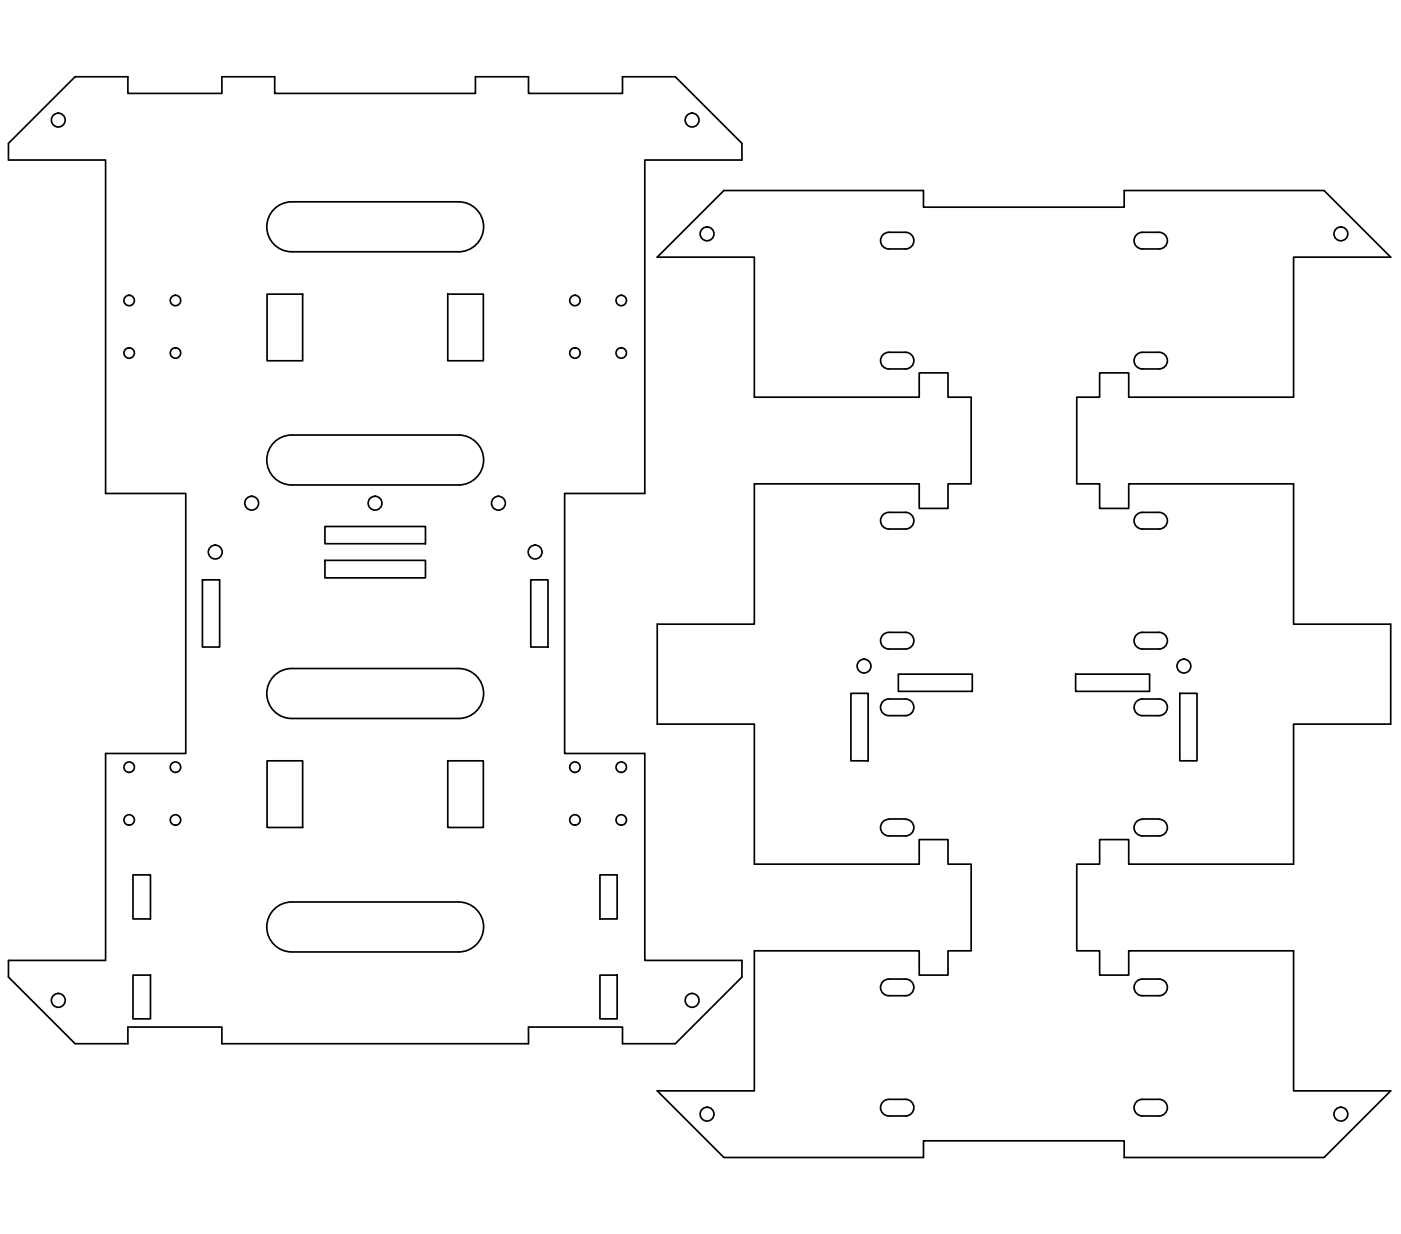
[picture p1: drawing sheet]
<svg xmlns="http://www.w3.org/2000/svg" width="420mm" height="370mm" viewBox="0 0 420 370" stroke-linecap="round" stroke-linejoin="round" font-family="sans-serif">
<!-- layer: Visible (ISO) -->
<g fill="none" stroke="#000" stroke-width=".51">
<path d="M22.5 23h15.9v5h28.1v-5h15.9v5h60.2v-5h15.9v5h28.2v-5h15.8l20 20v5h-29.1v100h-24.1v78h24.1v62h29.1v5l-20 20h-15.8v-5h-28.2v5h-92v-5h-28.1v5h-15.9l-20-20v-5h29.2v-62h24v-78h-24v-100h-29.2v-5zM87.5 60.5a7.5 7.5 0 0 0-7.5 7.5 7.5 7.5 0 0 0 7.5 7.5M87.5 60.5h50M137.5 60.5a7.5 7.5 0 0 1 7.5 7.5 7.5 7.5 0 0 1-7.5 7.5h-50M197.1 77.1l20-20h59.8v5h60.2v-5h60l20 20h-29.2v42h-49.4v-7.3h-8.7v7.3h-6.9v26h6.9v7.4h8.7v-7.4h49.4v42.1h29.2v30h-29.2v42h-49.4v-7.4h-8.7v7.4h-6.9v25.9h6.9v7.3h8.7v-7.3h49.4v42h29.2l-20 20h-60v-5h-60.2v5h-59.8l-20-20h29.1v-42h49.5v7.3h8.6v-7.3h7v-25.9h-7v-7.4h-8.6v7.4h-49.5v-42h-29.1v-30h29.1v-42.1h49.5v7.4h8.6v-7.4h7v-26h-7v-7.3h-8.6v7.3h-49.5v-42zM271.6 69.7a2.5 2.5 0 0 1 2.5 2.5 2.5 2.5 0 0 1-2.5 2.5M271.6 69.7h-5a2.5 2.5 0 0 0-2.5 2.5 2.5 2.5 0 0 0 2.5 2.5h5M342.6 69.7h5a2.5 2.5 0 0 1 2.5 2.5 2.5 2.5 0 0 1-2.5 2.5h-5M342.6 69.7a2.5 2.5 0 0 0-2.5 2.5 2.5 2.5 0 0 0 2.5 2.5M80.1 88.2h10.7v20h-10.7zM134.3 88.2h10.6v20h-10.6zM271.6 105.6a2.5 2.5 0 0 1 2.5 2.5 2.5 2.5 0 0 1-2.5 2.5"/>
<path d="M271.6 105.6h-5a2.5 2.5 0 0 0-2.5 2.5 2.5 2.5 0 0 0 2.5 2.5h5M342.6 105.6h5a2.5 2.5 0 0 1 2.5 2.5 2.5 2.5 0 0 1-2.5 2.5h-5M342.6 105.6a2.5 2.5 0 0 0-2.5 2.5 2.5 2.5 0 0 0 2.5 2.5M87.5 130.5a7.5 7.5 0 0 0-7.5 7.5 7.5 7.5 0 0 0 7.5 7.4M87.5 130.5h50M137.5 130.5a7.5 7.5 0 0 1 7.5 7.5 7.5 7.5 0 0 1-7.5 7.4h-50M97.5 157.9h30.1v5.2h-30.1zM271.6 153.7a2.5 2.5 0 0 1 2.5 2.5 2.5 2.5 0 0 1-2.5 2.5M271.6 153.7h-5a2.5 2.5 0 0 0-2.5 2.5 2.5 2.5 0 0 0 2.5 2.5h5M342.6 153.7h5a2.5 2.5 0 0 1 2.5 2.5 2.5 2.5 0 0 1-2.5 2.5h-5M342.6 153.7a2.5 2.5 0 0 0-2.5 2.5 2.5 2.5 0 0 0 2.5 2.5M60.7 173.9h5.2v20.1h-5.2z"/>
<path d="M97.5 168h30.1v5.3h-30.1zM159.2 173.9h5.1v20.1h-5.1zM271.6 189.6a2.5 2.5 0 0 1 2.5 2.5 2.5 2.5 0 0 1-2.5 2.5M271.6 189.6h-5a2.5 2.5 0 0 0-2.5 2.5 2.5 2.5 0 0 0 2.5 2.5h5M342.6 189.6h5a2.5 2.5 0 0 1 2.5 2.5 2.5 2.5 0 0 1-2.5 2.5h-5M342.6 189.6a2.5 2.5 0 0 0-2.5 2.5 2.5 2.5 0 0 0 2.5 2.5M87.5 200.5a7.5 7.5 0 0 0-7.5 7.5 7.5 7.5 0 0 0 7.5 7.5M87.5 200.5h50M137.5 200.5a7.5 7.5 0 0 1 7.5 7.5 7.5 7.5 0 0 1-7.5 7.5h-50M255.2 207.9h5.1v20.3h-5.1zM269.4 202.2h22.2v5.1h-22.2zM271.6 209.6a2.5 2.5 0 0 1 2.5 2.5 2.5 2.5 0 0 1-2.5 2.5"/>
<path d="M271.6 209.6h-5a2.5 2.5 0 0 0-2.5 2.5 2.5 2.5 0 0 0 2.5 2.5h5M322.6 202.2h22.2v5.1h-22.2zM342.6 209.6h5a2.5 2.5 0 0 1 2.5 2.5 2.5 2.5 0 0 1-2.5 2.5h-5M342.6 209.6a2.5 2.5 0 0 0-2.5 2.5 2.5 2.5 0 0 0 2.5 2.5M353.8 207.9h5.2v20.3h-5.2zM80.1 228.2h10.7v19.9h-10.7zM134.3 228.2h10.6v19.9h-10.6zM266.6 245.7a2.5 2.5 0 0 0-2.5 2.5 2.5 2.5 0 0 0 2.5 2.5h5M266.6 245.6h5M271.6 245.7a2.5 2.5 0 0 1 2.5 2.5 2.5 2.5 0 0 1-2.5 2.5M342.6 245.6h5M342.6 245.7a2.5 2.5 0 0 0-2.5 2.5 2.5 2.5 0 0 0 2.5 2.5"/>
<path d="M347.6 245.7a2.5 2.5 0 0 1 2.5 2.5 2.5 2.5 0 0 1-2.5 2.5h-5M39.9 262.4h5.2v13.2h-5.2zM87.5 270.5a7.5 7.5 0 0 0-7.5 7.5 7.5 7.5 0 0 0 7.5 7.5M87.5 270.5h50M137.5 270.5a7.5 7.5 0 0 1 7.5 7.5 7.5 7.5 0 0 1-7.5 7.5h-50M179.9 262.4h5.2v13.2h-5.2zM39.9 292.4h5.2v13.1h-5.2zM179.9 292.4h5.2v13.1h-5.2zM271.6 293.6a2.5 2.5 0 0 1 2.5 2.5 2.5 2.5 0 0 1-2.5 2.5M271.6 293.6h-5a2.5 2.5 0 0 0-2.5 2.5 2.5 2.5 0 0 0 2.5 2.5h5M342.6 293.6h5a2.5 2.5 0 0 1 2.5 2.5 2.5 2.5 0 0 1-2.5 2.5h-5M342.6 293.6a2.5 2.5 0 0 0-2.5 2.5 2.5 2.5 0 0 0 2.5 2.5"/>
<path d="M271.6 329.7a2.5 2.5 0 0 1 2.5 2.5 2.5 2.5 0 0 1-2.5 2.5M271.6 329.7h-5a2.5 2.5 0 0 0-2.5 2.5 2.5 2.5 0 0 0 2.5 2.5h5M342.6 329.7h5a2.5 2.5 0 0 1 2.5 2.5 2.5 2.5 0 0 1-2.5 2.5h-5M342.6 329.7a2.5 2.5 0 0 0-2.5 2.5 2.5 2.5 0 0 0 2.5 2.5"/>
<circle cx="17.5" cy="36" r="2.07"/>
<circle cx="207.6" cy="36" r="2.07"/>
<circle cx="212" cy="70.1" r="2.07"/>
<circle cx="402.1" cy="70.1" r="2.07"/>
<circle cx="38.7" cy="90.1" r="1.57"/>
<circle cx="52.6" cy="90.1" r="1.57"/>
<circle cx="172.4" cy="90.1" r="1.57"/>
<circle cx="186.3" cy="90.1" r="1.57"/>
<circle cx="38.7" cy="105.9" r="1.57"/>
<circle cx="52.6" cy="105.9" r="1.57"/>
<circle cx="172.4" cy="105.9" r="1.57"/>
<circle cx="186.3" cy="105.9" r="1.57"/>
<circle cx="75.5" cy="150.9" r="2.07"/>
<circle cx="112.5" cy="150.9" r="2.07"/>
<circle cx="149.5" cy="150.9" r="2.07"/>
<circle cx="64.6" cy="165.6" r="2.07"/>
<circle cx="160.5" cy="165.6" r="2.07"/>
<circle cx="259.1" cy="199.8" r="2.07"/>
<circle cx="355" cy="199.8" r="2.07"/>
<circle cx="38.7" cy="230.1" r="1.57"/>
<circle cx="52.6" cy="230.1" r="1.57"/>
<circle cx="172.4" cy="230.1" r="1.57"/>
<circle cx="186.3" cy="230.1" r="1.57"/>
<circle cx="38.7" cy="245.9" r="1.57"/>
<circle cx="52.6" cy="245.9" r="1.57"/>
<circle cx="172.4" cy="245.9" r="1.57"/>
<circle cx="186.3" cy="245.9" r="1.57"/>
<circle cx="17.5" cy="300" r="2.07"/>
<circle cx="207.6" cy="300" r="2.07"/>
<circle cx="212" cy="334.1" r="2.07"/>
<circle cx="402.1" cy="334.1" r="2.07"/>
</g>
</svg>
